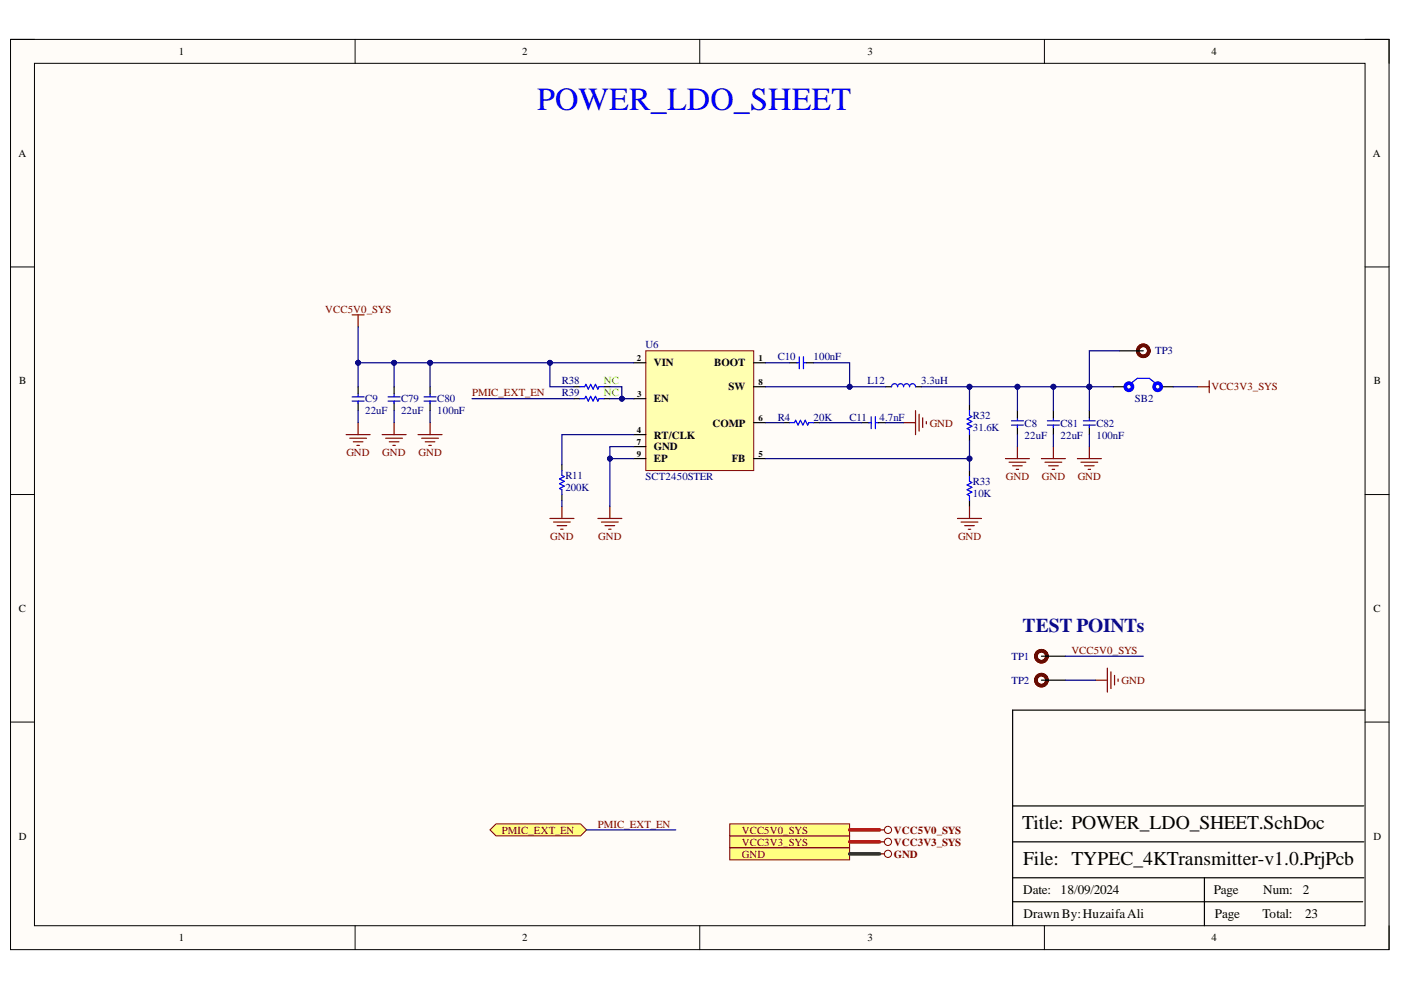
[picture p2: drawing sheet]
<svg xmlns="http://www.w3.org/2000/svg" width="297mm" height="210mm" viewBox="0 0 297 210" stroke-linecap="round" stroke-linejoin="round" font-family="sans-serif">
<defs><g id="words">
<text font-size="6.8" fill="#00f" x="113.9" y="23.4">POWER_LDO_SHEET</text>
<text font-size="4.1" fill="#0b0b8e" x="216.8" y="134">TEST POINTs</text>
<g font-size="4.1">
<text x="216.7" y="175.8">Title: POWER_LDO_SHEET.SchDoc</text>
<text x="216.9" y="183.4">File: TYPEC_4KTransmitter-v1.0.PrjPcb</text>
</g>
<g font-size="2.8">
<text x="216.9" y="189.6">Date:</text>
<text x="224.9" y="189.6">18/09/2024</text>
<text x="257.3" y="189.6">Page</text>
<text x="267.8" y="189.6">Num:</text>
<text x="276.2" y="189.6">2</text>
<text x="217" y="194.7">DrawnBy:HuzaifaAli</text>
<text x="257.6" y="194.7">Page</text>
<text x="267.7" y="194.7">Total:</text>
<text x="276.7" y="194.7">23</text>
</g>
<g font-size="2.3">
<text x="37.9" y="11.7">1</text>
<text x="110.7" y="11.7">2</text>
<text x="183.9" y="11.7">3</text>
<text x="256.8" y="11.7">4</text>
<text x="3.9" y="33.3">A</text>
<text x="291.1" y="33.3">A</text>
<text x="138.7" y="77.7">VIN</text>
<text x="151.4" y="77.7">BOOT</text>
<text x="4.1" y="81.5">B</text>
<text x="154.5" y="82.8">SW</text>
<text x="291.3" y="81.5">B</text>
<text x="138.7" y="85.3">EN</text>
<text x="138.7" y="93">RT/CLK</text>
<text x="138.7" y="95.5">GND</text>
<text x="151.1" y="90.4">COMP</text>
<text x="138.7" y="98.1">EP</text>
<text x="155.2" y="98.1">FB</text>
<text x="4" y="129.7">C</text>
<text x="291.2" y="129.7">C</text>
<text x="4" y="178">D</text>
<text x="291.2" y="178">D</text>
<text x="37.9" y="199.6">1</text>
<text x="110.7" y="199.6">2</text>
<text x="183.9" y="199.6">3</text>
<text x="256.8" y="199.6">4</text>
</g>
<g font-size="2.3" fill="#800000">
<text x="68.9" y="66.3">VCC5V0_SYS</text>
<text x="256.8" y="82.8">VCC3V3_SYS</text>
<text x="100.1" y="84">PMIC_EXT_EN</text>
<text x="197.1" y="90.4">GND</text>
<text x="73.4" y="96.8">GND</text>
<text x="81" y="96.8">GND</text>
<text x="88.7" y="96.8">GND</text>
<text x="213.3" y="101.9">GND</text>
<text x="220.9" y="101.9">GND</text>
<text x="228.5" y="101.9">GND</text>
<text x="116.7" y="114.5">GND</text>
<text x="126.8" y="114.5">GND</text>
<text x="203.1" y="114.5">GND</text>
<text x="227.1" y="138.6">VCC5V0_SYS</text>
<text x="237.8" y="145">GND</text>
<text x="106.4" y="176.7">PMIC_EXT_EN</text>
<text x="126.7" y="175.5">PMIC_EXT_EN</text>
<text x="157.3" y="179.3">VCC3V3_SYS</text>
<text x="157.3" y="176.7">VCC5V0_SYS</text>
<text x="189.5" y="179.3">VCC3V3_SYS</text>
<text x="189.5" y="176.7">VCC5V0_SYS</text>
<text x="157.3" y="181.8">GND</text>
<text x="189.5" y="181.8">GND</text>
</g>
<g font-size="2.3" fill="#000080">
<text x="136.9" y="73.9">U6</text>
<text x="164.9" y="76.4">C10</text>
<text x="172.5" y="76.4">100nF</text>
<text x="244.9" y="75.1">TP3</text>
<text x="119.1" y="81.5">R38</text>
<text x="183.9" y="81.5">L12</text>
<text x="195.3" y="81.5">3.3uH</text>
<text x="77.4" y="85.3">C9</text>
<text x="77.4" y="87.8">22uF</text>
<text x="85" y="85.3">C79</text>
<text x="85" y="87.8">22uF</text>
<text x="92.7" y="85.3">C80</text>
<text x="92.7" y="87.8">100nF</text>
<text x="119.1" y="84">R39</text>
<text x="164.9" y="89.2">R4</text>
<text x="172.5" y="89.2">20K</text>
<text x="180.1" y="89.2">C11</text>
<text x="186.5" y="89.2">4.7nF</text>
<text x="206.2" y="88.9">R32</text>
<text x="240.6" y="85.3">SB2</text>
<text x="206.2" y="91.5">31.6K</text>
<text x="217.2" y="90.4">C8</text>
<text x="217.2" y="93">22uF</text>
<text x="224.9" y="90.4">C81</text>
<text x="224.9" y="93">22uF</text>
<text x="232.5" y="90.4">C82</text>
<text x="232.5" y="93">100nF</text>
<text x="119.9" y="101.6">R11</text>
<text x="136.9" y="101.9">SCT2450STER</text>
<text x="119.9" y="104.1">200K</text>
<text x="206.2" y="102.9">R33</text>
<text x="206.2" y="105.4">10K</text>
<text x="214.5" y="139.9">TP1</text>
<text x="214.5" y="145">TP2</text>
</g>
<g font-size="2.3" fill="#0f0">
<text x="128" y="81.5">NC</text>
<text x="128" y="84">NC</text>
</g>
<g font-size="1.9">
<text x="135" y="76.5">2</text>
<text x="160.8" y="76.5">1</text>
<text x="160.8" y="81.7">8</text>
<text x="135.1" y="84.2">3</text>
<text x="160.8" y="89.3">6</text>
<text x="135" y="91.8">4</text>
<text x="135" y="94.3">7</text>
<text x="135" y="96.9">9</text>
<text x="160.8" y="96.9">5</text>
</g>
</g></defs>
<path d="M2.2 8.4h292.3v192.9h-292.3z" fill-rule="evenodd" fill="#fffcf8"/>
<path d="M2.2 8.4h292.3v192.9h-292.3z" fill="none" stroke="#000" stroke-width=".21"/>
<path d="M7.3 13.4h282.1v182.9h-282.1z" fill-rule="evenodd" fill="#fffcf8"/>
<g fill="none" stroke="#000" stroke-width=".21">
<path d="M2.2 8.3h5.1M7.3 13.4h282.1v182.9h-282.1zM75.3 8.3v5.1M148.4 8.3v5.1M221.4 8.4v5M289.4 8.4h5.1v5M2.2 56.6h5.1M289.4 56.6h5.1M2.2 104.9h5.1M289.4 104.9h5.1M2.2 153.1h5.1M289.4 153.1h5.1"/>
<path d="M75.3 196.3v5M148.4 196.3v5M221.4 196.3v5M294.5 196.3v5"/>
</g>
<path d="M166.2 89.6h1.2M172.5 89.6h1.3M182.7 89.6h1.6M186.2 89.6h1.6M215.7 87.1v1.5M215.7 90.5v1.7M289.4 150.6h-74.7v45.7M214.7 178.5h74.5M214.7 170.9h74.5M214.7 191.2h74.2M214.7 186.1h74.5M255.4 186.1v10.2" fill="none" stroke="#000" stroke-width=".25"/>
<path d="M167.4 89.6h1l.3-.5 .5 1 .5-1 .5 1 .5-1 .5 1 .3-.5h1M184.2 89.6h.5M184.7 88.3v2.6M185.6 88.3v2.6M185.7 89.6h.5M214.4 90.1h2.6M214.4 89.2h2.6M215.7 88.6v.5M215.7 90.1v.5" fill="none" stroke="#00f" stroke-width=".25"/>
<path d="M136.9 74.4h22.9v25.4h-22.9z" fill-rule="evenodd" fill="#ffffb0"/>
<path d="M136.9 74.4h22.9v25.4h-22.9z" fill="none" stroke="#800000" stroke-width=".21"/>
<g fill="none" stroke="#000" stroke-width=".25">
<path d="M134.4 76.9h2.5M159.8 76.9h2.5M167.4 76.9h1.7M171 76.9h1.5M75.9 82v1.5M75.9 85.4v1.7M83.6 82v1.5M83.6 85.4v1.7M91.2 82v1.5M91.2 85.4v1.7M119.1 98.5v1.3M134.4 84.5h2.5"/>
<path d="M134.4 92.1h2.5M134.4 97.2h2.5M134.4 94.7h2.5M159.8 97.2h2.5M159.8 89.6h2.5M159.8 82h2.5M187.8 82h1.2M194.1 82h1.3M205.6 85.8v1.3M205.6 92.2v1.2M205.6 99.8v1.2M223.3 87.1v1.5"/>
<path d="M223.3 90.5v1.7M231 87.1v1.5M231 90.5v1.7M119.1 104.9v1.2M205.6 106.1v1.3"/>
</g>
<g fill="none" stroke="#00f" stroke-width=".25">
<path d="M168.9 76.9h.6M169.5 75.6v2.6M170.3 75.6v2.6M170.5 76.9h.5M74.7 85h2.5M74.7 84.2h2.5M75.9 83.5v.5M75.9 85v.6M82.3 85h2.5M82.3 84.2h2.5M83.6 83.5v.5M83.6 85v.6"/>
<path d="M89.9 85h2.5M89.9 84.2h2.5M91.2 83.5v.5M91.2 85v.6M119.1 99.8v1l.5 .2-1 .5 1 .6-1 .5 1 .5-1 .5 .5 .2v1.1M189 82a.63 .63 0 0 1 .7-.6 .63 .63 0 0 1 .6 .6 .63 .63 0 0 1 .6-.6 .63 .63 0 0 1 .7 .6 .63 .63 0 0 1 .6-.6 .63 .63 0 0 1 .6 .6 .63 .63 0 0 1 .7-.6 .63 .63 0 0 1 .6 .6M205.6 87.1v1l.5 .2-1.1 .5 1.1 .6-1.1 .5 1.1 .5-1.1 .5 .6 .2v1.1M222.1 90.1h2.5M222.1 89.2h2.5M223.3 88.6v.5M223.3 90.1v.5M229.7 90.1h2.5"/>
<path d="M229.7 89.2h2.5M231 88.6v.5M231 90.1v.5M205.6 101v1.1l.5 .2-1.1 .5 1.1 .5-1.1 .5 1.1 .5-1.1 .6 .6 .2v1"/>
</g>
<g fill="none" stroke="#800000" stroke-width=".25">
<path d="M74.7 66.8h2.5M75.9 66.8v2.5M73.4 92.1h5.1M74.2 92.9h3.5M74.9 93.7h2M75.7 94.4h.5M75.9 89.6v2.5M81 92.1h5.1M81.8 92.9h3.5M82.5 93.7h2.1M83.3 94.4h.5M83.6 89.6v2.5"/>
<path d="M88.6 92.1h5.1M89.4 92.9h3.6M90.2 93.7h2M90.9 94.4h.5M91.2 89.6v2.5M191.6 89.6h2.5M194.1 87.1v5.1M194.9 87.8v3.6M195.6 88.6v2M196.4 89.4v.5M213.2 97.2h5.1M213.9 98h3.6"/>
<path d="M214.7 98.8h2M215.5 99.5h.5M215.7 94.7v2.5M220.8 97.2h5.1M221.6 98h3.5M222.3 98.8h2.1M223.1 99.5h.5M223.3 94.7v2.5M228.4 97.2h5.1M229.2 98h3.5M229.9 98.8h2.1M230.7 99.5h.5"/>
<path d="M231 94.7v2.5M253.8 82h2.6M256.4 80.7v2.6M116.6 109.9h5.1M117.4 110.7h3.5M118.1 111.4h2.1M118.9 112.2h.5M119.1 107.4v2.5M126.8 109.9h5M127.5 110.7h3.6M128.3 111.4h2M129 112.2h.6"/>
<path d="M129.3 107.4v2.5M203 109.9h5.1M203.8 110.7h3.5M204.5 111.4h2.1M205.3 112.2h.5M205.6 107.4v2.5"/>
</g>
<path d="M154.7 177.2h25.4v2.6h-25.4z" fill-rule="evenodd" fill="#ffff80"/>
<g fill="none" stroke="#800000" stroke-width=".21">
<path d="M154.7 177.2h25.4v2.6h-25.4z"/>
<circle cx="188.3" cy="178.5" r=".76"/>
</g>
<path d="M186.5 178.5h1" fill="none" stroke="#800000" stroke-width=".25"/>
<path d="M154.7 174.7h25.4v2.5h-25.4z" fill-rule="evenodd" fill="#ffff80"/>
<g fill="none" stroke="#800000" stroke-width=".21">
<path d="M154.7 174.7h25.4v2.5h-25.4z"/>
<circle cx="188.3" cy="176" r=".76"/>
</g>
<path d="M186.5 176h1" fill="none" stroke="#800000" stroke-width=".25"/>
<path d="M154.7 179.8h25.4v2.5h-25.4z" fill-rule="evenodd" fill="#ffff80"/>
<g fill="none" stroke="#800000" stroke-width=".21">
<path d="M154.7 179.8h25.4v2.5h-25.4z"/>
<circle cx="188.3" cy="181" r=".76"/>
</g>
<path d="M232.2 144.2h2.6M234.8 141.7v5.1M235.5 142.4v3.6M236.3 143.2v2M237.1 144v.5M186.5 181h1" fill="none" stroke="#800000" stroke-width=".25"/>
<path d="M237.3 74.4h5.1M121.7 82h1.2M121.7 84.5h1.2M128 82h1.3M128 84.5h1.3M236 82h2.6M246.2 82h2.6M220.8 139.1h5.1M220.8 144.2h5.1" fill="none" stroke="#000" stroke-width=".25"/>
<path d="M122.9 82h1.1l.2-.5 .5 1 .5-1 .5 1 .6-1 .5 1 .2-.5h1M122.9 84.5h1.1l.2-.5 .5 1 .5-1 .5 1 .6-1 .5 1 .2-.5h1M239.9 81.2l1.2-1h2.6l1.2 1" fill="none" stroke="#00f" stroke-width=".25"/>
<g fill="none" stroke="#5b0f00" stroke-width=".76">
<circle cx="242.4" cy="74.4" r="1.17"/>
<circle cx="220.8" cy="139.1" r="1.17"/>
<circle cx="220.8" cy="144.2" r="1.17"/>
</g>
<g fill="none" stroke="#00f" stroke-width=".76">
<circle cx="239.4" cy="82" r=".76"/>
<circle cx="245.5" cy="82" r=".76"/>
</g>
<path d="M103.9 176l1.3-1.3h17.9l1.3 1.3-1.3 1.2h-17.9z" fill-rule="evenodd" fill="#ffff80"/>
<path d="M103.9 176l1.3-1.3h17.9l1.3 1.3-1.3 1.2h-17.9z" fill="none" stroke="#800000" stroke-width=".21"/>
<path d="M180.1 82h7.7" fill="none" stroke="#000080" stroke-width=".25"/>
<circle cx="180.1" cy="82" r=".51" fill="#000080"/>
<circle cx="180.1" cy="82" r=".51" fill="none" stroke="#000080" stroke-width=".21"/>
<path d="M215.7 82h7.6v5.1" fill="none" stroke="#000080" stroke-width=".25"/>
<circle cx="223.3" cy="82" r=".51" fill="#000080"/>
<circle cx="223.3" cy="82" r=".51" fill="none" stroke="#000080" stroke-width=".21"/>
<circle cx="215.7" cy="82" r=".51" fill="#000080"/>
<circle cx="215.7" cy="82" r=".51" fill="none" stroke="#000080" stroke-width=".21"/>
<path d="M162.3 76.9h5.1M172.5 76.9h7.6v5.1h-17.8M215.7 92.2v2.5M223.3 92.2v2.5" fill="none" stroke="#000080" stroke-width=".25"/>
<circle cx="180.1" cy="82" r=".51" fill="#000080"/>
<circle cx="180.1" cy="82" r=".51" fill="none" stroke="#000080" stroke-width=".21"/>
<path d="M134.4 97.2h-5.1v10.2M173.8 89.6h8.9M187.8 89.6h3.8M119.1 106.1v1.3" fill="none" stroke="#000080" stroke-width=".25"/>
<circle cx="129.3" cy="97.2" r=".51" fill="#000080"/>
<circle cx="129.3" cy="97.2" r=".51" fill="none" stroke="#000080" stroke-width=".21"/>
<path d="M134.4 94.7h-5.1v2.5" fill="none" stroke="#000080" stroke-width=".25"/>
<circle cx="129.3" cy="97.2" r=".51" fill="#000080"/>
<circle cx="129.3" cy="97.2" r=".51" fill="none" stroke="#000080" stroke-width=".21"/>
<path d="M223.3 82h7.7v5.1M231 92.2v2.5" fill="none" stroke="#000080" stroke-width=".25"/>
<circle cx="231" cy="82" r=".51" fill="#000080"/>
<circle cx="231" cy="82" r=".51" fill="none" stroke="#000080" stroke-width=".21"/>
<circle cx="223.3" cy="82" r=".51" fill="#000080"/>
<circle cx="223.3" cy="82" r=".51" fill="none" stroke="#000080" stroke-width=".21"/>
<path d="M162.3 89.6h3.9M205.6 82v3.8" fill="none" stroke="#000080" stroke-width=".25"/>
<circle cx="205.6" cy="82" r=".51" fill="#000080"/>
<circle cx="205.6" cy="82" r=".51" fill="none" stroke="#000080" stroke-width=".21"/>
<path d="M162.3 97.2h43.3" fill="none" stroke="#000080" stroke-width=".25"/>
<circle cx="205.6" cy="97.2" r=".51" fill="#000080"/>
<circle cx="205.6" cy="97.2" r=".51" fill="none" stroke="#000080" stroke-width=".21"/>
<path d="M195.4 82h20.3v5.1" fill="none" stroke="#000080" stroke-width=".25"/>
<circle cx="205.6" cy="82" r=".51" fill="#000080"/>
<circle cx="205.6" cy="82" r=".51" fill="none" stroke="#000080" stroke-width=".21"/>
<circle cx="215.7" cy="82" r=".51" fill="#000080"/>
<circle cx="215.7" cy="82" r=".51" fill="none" stroke="#000080" stroke-width=".21"/>
<path d="M205.6 93.4v6.4" fill="none" stroke="#000080" stroke-width=".25"/>
<circle cx="205.6" cy="97.2" r=".51" fill="#000080"/>
<circle cx="205.6" cy="97.2" r=".51" fill="none" stroke="#000080" stroke-width=".21"/>
<path d="M75.9 76.9v5.1M91.2 87.1v2.5M134.4 92.1h-15.3v6.4" fill="none" stroke="#000080" stroke-width=".25"/>
<circle cx="75.9" cy="76.9" r=".51" fill="#000080"/>
<circle cx="75.9" cy="76.9" r=".51" fill="none" stroke="#000080" stroke-width=".21"/>
<path d="M83.6 76.9v5.1" fill="none" stroke="#000080" stroke-width=".25"/>
<circle cx="83.6" cy="76.9" r=".51" fill="#000080"/>
<circle cx="83.6" cy="76.9" r=".51" fill="none" stroke="#000080" stroke-width=".21"/>
<path d="M75.9 87.1v2.5M83.6 87.1v2.5M129.3 84.5h5.1" fill="none" stroke="#000080" stroke-width=".25"/>
<path d="M180.1 178.5h6.4M180.1 176h6.4" fill="none" stroke="#f00" stroke-width=".76"/>
<path d="M180.1 181h6.4" fill="none" stroke="#274e13" stroke-width=".76"/>
<circle cx="131.8" cy="84.5" r=".51" fill="#000080"/>
<circle cx="131.8" cy="84.5" r=".51" fill="none" stroke="#000080" stroke-width=".21"/>
<path d="M129.3 82h2.5v2.5" fill="none" stroke="#000080" stroke-width=".25"/>
<circle cx="131.8" cy="84.5" r=".51" fill="#000080"/>
<circle cx="131.8" cy="84.5" r=".51" fill="none" stroke="#000080" stroke-width=".21"/>
<path d="M116.6 76.9v5.1h5.1" fill="none" stroke="#000080" stroke-width=".25"/>
<circle cx="116.6" cy="76.9" r=".51" fill="#000080"/>
<circle cx="116.6" cy="76.9" r=".51" fill="none" stroke="#000080" stroke-width=".21"/>
<path d="M100.1 84.5h21.6M231 82h5M225.9 139.1h16.5M225.9 144.2h6.3" fill="none" stroke="#000080" stroke-width=".25"/>
<circle cx="231" cy="82" r=".51" fill="#000080"/>
<circle cx="231" cy="82" r=".51" fill="none" stroke="#000080" stroke-width=".21"/>
<path d="M237.3 74.4h-6.3v7.6M248.8 82h5" fill="none" stroke="#000080" stroke-width=".25"/>
<circle cx="231" cy="82" r=".51" fill="#000080"/>
<circle cx="231" cy="82" r=".51" fill="none" stroke="#000080" stroke-width=".21"/>
<path d="M91.2 76.9h43.2M124.4 176h18.9" fill="none" stroke="#000080" stroke-width=".25"/>
<circle cx="116.6" cy="76.9" r=".51" fill="#000080"/>
<circle cx="116.6" cy="76.9" r=".51" fill="none" stroke="#000080" stroke-width=".21"/>
<circle cx="91.2" cy="76.9" r=".51" fill="#000080"/>
<circle cx="91.2" cy="76.9" r=".51" fill="none" stroke="#000080" stroke-width=".21"/>
<path d="M75.9 69.3v7.6h15.3v5.1" fill="none" stroke="#000080" stroke-width=".25"/>
<circle cx="75.9" cy="76.9" r=".51" fill="#000080"/>
<circle cx="75.9" cy="76.9" r=".51" fill="none" stroke="#000080" stroke-width=".21"/>
<circle cx="83.6" cy="76.9" r=".51" fill="#000080"/>
<circle cx="83.6" cy="76.9" r=".51" fill="none" stroke="#000080" stroke-width=".21"/>
<circle cx="91.2" cy="76.9" r=".51" fill="#000080"/>
<circle cx="91.2" cy="76.9" r=".51" fill="none" stroke="#000080" stroke-width=".21"/>
<use href="#words"/>
</svg>
